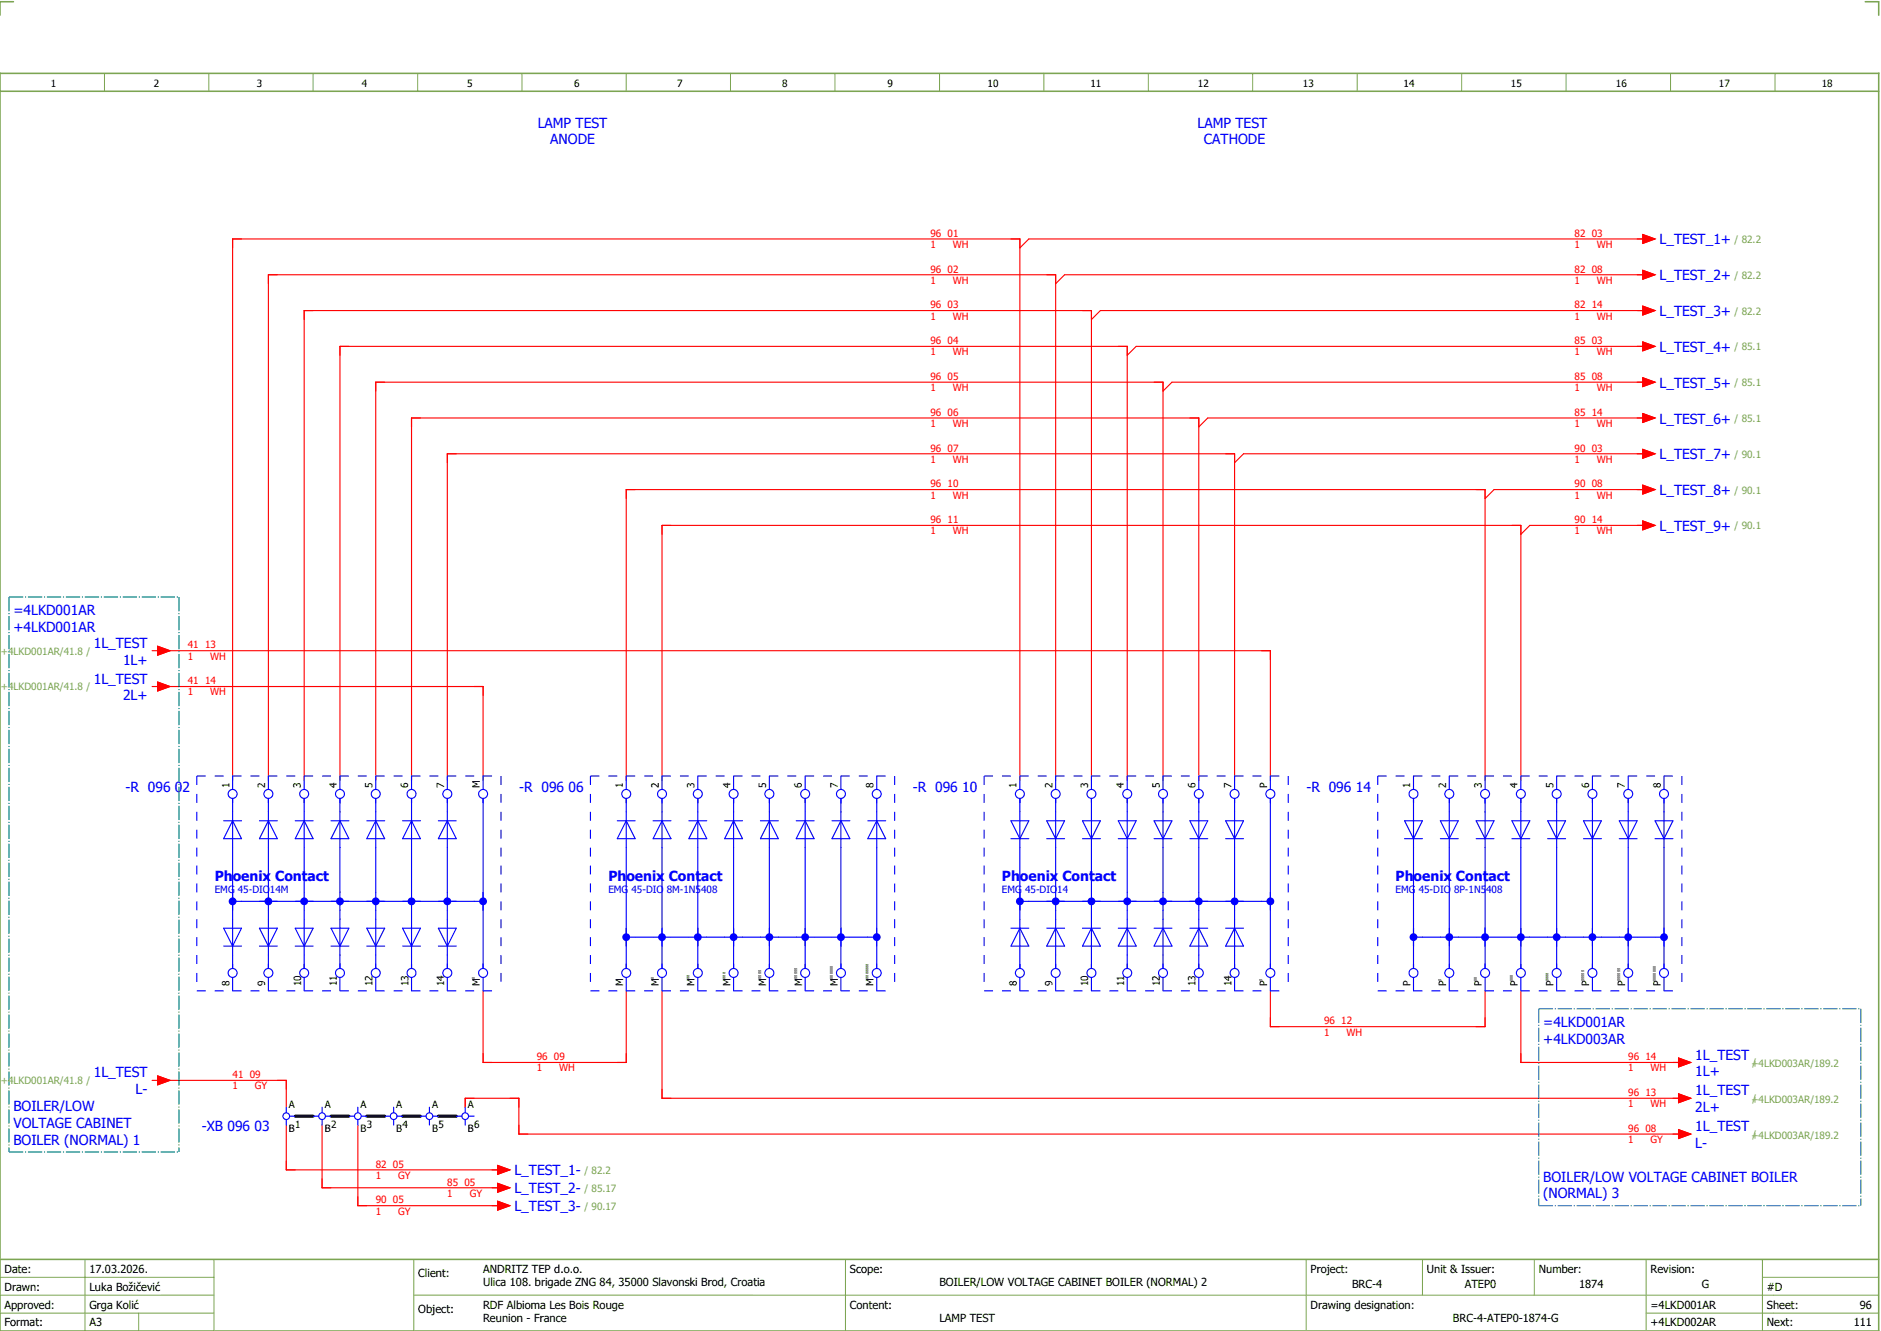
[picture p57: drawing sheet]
<svg xmlns="http://www.w3.org/2000/svg" width="421mm" height="297mm" viewBox="0 0 421 297" stroke-linecap="round" stroke-linejoin="round" font-family="sans-serif">
<defs><g id="words">
<g font-size="3.1" fill="#00f">
<text x="120.2" y="28.5">LAMP TEST</text>
<text x="267.7" y="28.5">LAMP TEST</text>
<text x="123" y="32.3">ANODE</text>
<text x="269.2" y="32.3">CATHODE</text>
<text x="371" y="54.6">L_TEST_1+</text>
<text x="371" y="62.6">L_TEST_2+</text>
<text x="371" y="70.6">L_TEST_3+</text>
<text x="371" y="78.6">L_TEST_4+</text>
<text x="371" y="86.6">L_TEST_5+</text>
<text x="371" y="94.6">L_TEST_6+</text>
<text x="371" y="102.6">L_TEST_7+</text>
<text x="371" y="110.6">L_TEST_8+</text>
<text x="371" y="118.6">L_TEST_9+</text>
<text x="3" y="137.5">=4LKD001AR</text>
<text x="3" y="141.3">+4LKD001AR</text>
<text x="21" y="144.8">1L_TEST</text>
<text x="27.5" y="148.5">1L+</text>
<text x="21" y="152.8">1L_TEST</text>
<text x="27.5" y="156.5">2L+</text>
<text x="28.1" y="177">-R 096 02</text>
<text x="116.1" y="177">-R 096 06</text>
<text x="204.1" y="177">-R 096 10</text>
<text x="292.1" y="177">-R 096 14</text>
<text x="48" y="196.8">Phoenix Contact</text>
<text x="136" y="196.8">Phoenix Contact</text>
<text x="224" y="196.8">Phoenix Contact</text>
<text x="312" y="196.8">Phoenix Contact</text>
<text x="345" y="229.5">=4LKD001AR</text>
<text x="345" y="233.3">+4LKD003AR</text>
<text x="379" y="236.8">1L_TEST</text>
<text x="21" y="240.8">1L_TEST</text>
<text x="30.3" y="244.5">L-</text>
<text x="379" y="240.5">1L+</text>
<text x="379" y="244.8">1L_TEST</text>
<text x="3" y="248.3">BOILER/LOW</text>
<text x="379" y="248.5">2L+</text>
<text x="3" y="252">VOLTAGE CABINET</text>
<text x="3" y="255.8">BOILER (NORMAL) 1</text>
<text x="45.1" y="252.7">-XB 096 03</text>
<text x="379" y="252.8">1L_TEST</text>
<text x="379" y="256.5">L-</text>
<text x="115" y="262.6">L_TEST_1-</text>
<text x="115" y="266.6">L_TEST_2-</text>
<text x="345" y="264">BOILER/LOW VOLTAGE CABINET BOILER</text>
<text x="345" y="267.8">(NORMAL) 3</text>
<text x="115" y="270.6">L_TEST_3-</text>
</g>
<g font-size="2.5">
<text x="1" y="284.4">Date:</text>
<text x="20" y="284.4">17.03.2026.</text>
<text x="93.5" y="285.4">Client:</text>
<text x="108" y="284.4">ANDRITZ TEP d.o.o.</text>
<text x="108" y="287.4">Ulica 108. brigade ZNG 84, 35000 Slavonski Brod, Croatia</text>
<text x="190" y="284.4">Scope:</text>
<text x="210" y="287.4">BOILER/LOW VOLTAGE CABINET BOILER (NORMAL) 2</text>
<text x="293" y="284.4">Project:</text>
<text x="302.3" y="287.9">BRC-4</text>
<text x="319" y="284.4">Unit &amp; Issuer:</text>
<text x="327.5" y="287.9">ATEP0</text>
<text x="344" y="284.4">Number:</text>
<text x="353" y="287.9">1874</text>
<text x="369" y="284.4">Revision:</text>
<text x="380.4" y="287.9">G</text>
<text x="1" y="288.4">Drawn:</text>
<text x="1" y="292.4">Approved:</text>
<text x="20" y="292.4">Grga Kolić</text>
<text x="20" y="288.4">Luka Božičević</text>
<text x="93.5" y="293.4">Object:</text>
<text x="108" y="292.4">RDF Albioma Les Bois Rouge</text>
<text x="190" y="292.4">Content:</text>
<text x="293" y="292.4">Drawing designation:</text>
<text x="369" y="292.4">=4LKD001AR</text>
<text x="395" y="292.4">Sheet:</text>
<text x="395" y="288.4">#D</text>
<text x="415.8" y="292.4">96</text>
<text x="1" y="296.4">Format:</text>
<text x="20" y="296.4">A3</text>
<text x="108" y="295.4">Reunion - France</text>
<text x="210" y="295.4">LAMP TEST</text>
<text x="324.8" y="295.4">BRC-4-ATEP0-1874-G</text>
<text x="369" y="296.4">+4LKD002AR</text>
<text x="395" y="296.4">Next:</text>
<text x="414.4" y="296.4">111</text>
</g>
<g font-size="2.2">
<text x="11.4" y="19.4">1</text>
<text x="34.4" y="19.4">2</text>
<text x="57.4" y="19.4">3</text>
<text x="80.9" y="19.4">4</text>
<text x="104.4" y="19.4">5</text>
<text x="128.4" y="19.4">6</text>
<text x="151.4" y="19.4">7</text>
<text x="174.9" y="19.4">8</text>
<text x="198.4" y="19.4">9</text>
<text x="220.8" y="19.4">10</text>
<text x="243.8" y="19.4">11</text>
<text x="267.8" y="19.4">12</text>
<text x="291.3" y="19.4">13</text>
<text x="313.8" y="19.4">14</text>
<text x="337.8" y="19.4">15</text>
<text x="361.3" y="19.4">16</text>
<text x="384.3" y="19.4">17</text>
<text x="407.3" y="19.4">18</text>
<text x="51.3" y="176.2" transform="rotate(-90 51.3 176.2)">1</text>
<text x="59.3" y="176.2" transform="rotate(-90 59.3 176.2)">2</text>
<text x="67.3" y="176.2" transform="rotate(-90 67.3 176.2)">3</text>
<text x="75.3" y="176.2" transform="rotate(-90 75.3 176.2)">4</text>
<text x="83.3" y="176.2" transform="rotate(-90 83.3 176.2)">5</text>
<text x="91.3" y="176.2" transform="rotate(-90 91.3 176.2)">6</text>
<text x="99.3" y="176.2" transform="rotate(-90 99.3 176.2)">7</text>
<text x="107.3" y="176.2" transform="rotate(-90 107.3 176.2)">M</text>
<text x="139.3" y="176.2" transform="rotate(-90 139.3 176.2)">1</text>
<text x="147.3" y="176.2" transform="rotate(-90 147.3 176.2)">2</text>
<text x="155.3" y="176.2" transform="rotate(-90 155.3 176.2)">3</text>
<text x="163.3" y="176.2" transform="rotate(-90 163.3 176.2)">4</text>
<text x="171.3" y="176.2" transform="rotate(-90 171.3 176.2)">5</text>
<text x="179.3" y="176.2" transform="rotate(-90 179.3 176.2)">6</text>
<text x="187.3" y="176.2" transform="rotate(-90 187.3 176.2)">7</text>
<text x="195.3" y="176.2" transform="rotate(-90 195.3 176.2)">8</text>
<text x="227.3" y="176.2" transform="rotate(-90 227.3 176.2)">1</text>
<text x="235.3" y="176.2" transform="rotate(-90 235.3 176.2)">2</text>
<text x="243.3" y="176.2" transform="rotate(-90 243.3 176.2)">3</text>
<text x="251.3" y="176.2" transform="rotate(-90 251.3 176.2)">4</text>
<text x="259.3" y="176.2" transform="rotate(-90 259.3 176.2)">5</text>
<text x="267.3" y="176.2" transform="rotate(-90 267.3 176.2)">6</text>
<text x="275.3" y="176.2" transform="rotate(-90 275.3 176.2)">7</text>
<text x="283.3" y="176.2" transform="rotate(-90 283.3 176.2)">P</text>
<text x="315.3" y="176.2" transform="rotate(-90 315.3 176.2)">1</text>
<text x="323.3" y="176.2" transform="rotate(-90 323.3 176.2)">2</text>
<text x="331.3" y="176.2" transform="rotate(-90 331.3 176.2)">3</text>
<text x="339.3" y="176.2" transform="rotate(-90 339.3 176.2)">4</text>
<text x="347.3" y="176.2" transform="rotate(-90 347.3 176.2)">5</text>
<text x="355.3" y="176.2" transform="rotate(-90 355.3 176.2)">6</text>
<text x="363.3" y="176.2" transform="rotate(-90 363.3 176.2)">7</text>
<text x="371.3" y="176.2" transform="rotate(-90 371.3 176.2)">8</text>
<text x="51.3" y="220.4" transform="rotate(-90 51.3 220.4)">8</text>
<text x="59.3" y="220.4" transform="rotate(-90 59.3 220.4)">9</text>
<text x="67.3" y="220.4" transform="rotate(-90 67.3 220.4)">10</text>
<text x="75.3" y="220.4" transform="rotate(-90 75.3 220.4)">11</text>
<text x="83.3" y="220.4" transform="rotate(-90 83.3 220.4)">12</text>
<text x="91.3" y="220.4" transform="rotate(-90 91.3 220.4)">13</text>
<text x="99.3" y="220.4" transform="rotate(-90 99.3 220.4)">14</text>
<text x="107.3" y="220.4" transform="rotate(-90 107.3 220.4)">M'</text>
<text x="139.3" y="220.4" transform="rotate(-90 139.3 220.4)">M</text>
<text x="147.3" y="220.4" transform="rotate(-90 147.3 220.4)">M'</text>
<text x="155.3" y="220.4" transform="rotate(-90 155.3 220.4)">M''</text>
<text x="163.3" y="220.4" transform="rotate(-90 163.3 220.4)">M'''</text>
<text x="171.3" y="220.4" transform="rotate(-90 171.3 220.4)">M''''</text>
<text x="179.3" y="220.4" transform="rotate(-90 179.3 220.4)">M'''''</text>
<text x="187.3" y="220.4" transform="rotate(-90 187.3 220.4)">M''''''</text>
<text x="195.3" y="220.4" transform="rotate(-90 195.3 220.4)">M'''''''</text>
<text x="227.3" y="220.4" transform="rotate(-90 227.3 220.4)">8</text>
<text x="235.3" y="220.4" transform="rotate(-90 235.3 220.4)">9</text>
<text x="243.3" y="220.4" transform="rotate(-90 243.3 220.4)">10</text>
<text x="251.3" y="220.4" transform="rotate(-90 251.3 220.4)">11</text>
<text x="259.3" y="220.4" transform="rotate(-90 259.3 220.4)">12</text>
<text x="267.3" y="220.4" transform="rotate(-90 267.3 220.4)">13</text>
<text x="275.3" y="220.4" transform="rotate(-90 275.3 220.4)">14</text>
<text x="283.3" y="220.4" transform="rotate(-90 283.3 220.4)">P'</text>
<text x="315.3" y="220.4" transform="rotate(-90 315.3 220.4)">P</text>
<text x="323.3" y="220.4" transform="rotate(-90 323.3 220.4)">P'</text>
<text x="331.3" y="220.4" transform="rotate(-90 331.3 220.4)">P''</text>
<text x="339.3" y="220.4" transform="rotate(-90 339.3 220.4)">P'''</text>
<text x="347.3" y="220.4" transform="rotate(-90 347.3 220.4)">P''''</text>
<text x="355.3" y="220.4" transform="rotate(-90 355.3 220.4)">P'''''</text>
<text x="363.3" y="220.4" transform="rotate(-90 363.3 220.4)">P''''''</text>
<text x="371.3" y="220.4" transform="rotate(-90 371.3 220.4)">P'''''''</text>
<text x="64.6" y="247.5">A</text>
<text x="72.6" y="247.5">A</text>
<text x="80.6" y="247.5">A</text>
<text x="88.6" y="247.5">A</text>
<text x="96.6" y="247.5">A</text>
<text x="104.6" y="247.5">A</text>
<text x="64.6" y="253">B</text>
<text x="66" y="252">1</text>
<text x="72.6" y="253">B</text>
<text x="74" y="252">2</text>
<text x="80.6" y="253">B</text>
<text x="82" y="252">3</text>
<text x="88.6" y="253">B</text>
<text x="90" y="252">4</text>
<text x="96.6" y="253">B</text>
<text x="98" y="252">5</text>
<text x="104.6" y="253">B</text>
<text x="106" y="252">6</text>
</g>
<g font-size="2.2" fill="#f00">
<text x="208" y="52.9">96 01</text>
<text x="352" y="52.9">82 03</text>
<text x="208" y="55.4">1</text>
<text x="213" y="55.4">WH</text>
<text x="352" y="55.4">1</text>
<text x="357" y="55.4">WH</text>
<text x="208" y="60.9">96 02</text>
<text x="208" y="63.4">1</text>
<text x="213" y="63.4">WH</text>
<text x="352" y="60.9">82 08</text>
<text x="352" y="63.4">1</text>
<text x="357" y="63.4">WH</text>
<text x="208" y="68.9">96 03</text>
<text x="208" y="71.4">1</text>
<text x="213" y="71.4">WH</text>
<text x="352" y="68.9">82 14</text>
<text x="352" y="71.4">1</text>
<text x="357" y="71.4">WH</text>
<text x="208" y="76.9">96 04</text>
<text x="352" y="76.9">85 03</text>
<text x="208" y="79.4">1</text>
<text x="213" y="79.4">WH</text>
<text x="352" y="79.4">1</text>
<text x="357" y="79.4">WH</text>
<text x="208" y="84.9">96 05</text>
<text x="208" y="87.4">1</text>
<text x="213" y="87.4">WH</text>
<text x="352" y="84.9">85 08</text>
<text x="352" y="87.4">1</text>
<text x="357" y="87.4">WH</text>
<text x="208" y="92.9">96 06</text>
<text x="208" y="95.4">1</text>
<text x="213" y="95.4">WH</text>
<text x="352" y="92.9">85 14</text>
<text x="352" y="95.4">1</text>
<text x="357" y="95.4">WH</text>
<text x="208" y="100.9">96 07</text>
<text x="352" y="100.9">90 03</text>
<text x="208" y="103.4">1</text>
<text x="213" y="103.4">WH</text>
<text x="352" y="103.4">1</text>
<text x="357" y="103.4">WH</text>
<text x="208" y="108.9">96 10</text>
<text x="208" y="111.4">1</text>
<text x="213" y="111.4">WH</text>
<text x="352" y="108.9">90 08</text>
<text x="352" y="111.4">1</text>
<text x="357" y="111.4">WH</text>
<text x="208" y="116.9">96 11</text>
<text x="208" y="119.4">1</text>
<text x="213" y="119.4">WH</text>
<text x="352" y="116.9">90 14</text>
<text x="352" y="119.4">1</text>
<text x="357" y="119.4">WH</text>
<text x="42" y="144.9">41 13</text>
<text x="42" y="147.4">1</text>
<text x="47" y="147.4">WH</text>
<text x="42" y="152.9">41 14</text>
<text x="42" y="155.4">1</text>
<text x="47" y="155.4">WH</text>
<text x="296" y="228.9">96 12</text>
<text x="296" y="231.4">1</text>
<text x="301" y="231.4">WH</text>
<text x="120" y="236.9">96 09</text>
<text x="120" y="239.4">1</text>
<text x="125" y="239.4">WH</text>
<text x="364" y="236.9">96 14</text>
<text x="364" y="239.4">1</text>
<text x="369" y="239.4">WH</text>
<text x="52" y="240.9">41 09</text>
<text x="52" y="243.4">1</text>
<text x="57" y="243.4">GY</text>
<text x="364" y="244.9">96 13</text>
<text x="364" y="247.4">1</text>
<text x="369" y="247.4">WH</text>
<text x="364" y="252.9">96 08</text>
<text x="364" y="255.4">1</text>
<text x="369" y="255.4">GY</text>
<text x="84" y="260.9">82 05</text>
<text x="84" y="263.4">1</text>
<text x="89" y="263.4">GY</text>
<text x="84" y="268.9">90 05</text>
<text x="100" y="264.9">85 05</text>
<text x="100" y="267.4">1</text>
<text x="105" y="267.4">GY</text>
<text x="84" y="271.4">1</text>
<text x="89" y="271.4">GY</text>
</g>
<g font-size="2.2" fill="#7ca552">
<text x="387.8" y="54.3">/ 82.2</text>
<text x="387.8" y="62.3">/ 82.2</text>
<text x="387.8" y="70.3">/ 82.2</text>
<text x="387.8" y="78.3">/ 85.1</text>
<text x="387.8" y="86.3">/ 85.1</text>
<text x="387.8" y="94.3">/ 85.1</text>
<text x="387.8" y="102.3">/ 90.1</text>
<text x="387.8" y="110.3">/ 90.1</text>
<text x="387.8" y="118.3">/ 90.1</text>
<text x=".2" y="146.3">+4LKD001AR/41.8 /</text>
<text x=".2" y="154.3">+4LKD001AR/41.8 /</text>
<text x="391.5" y="238.4">+4LKD003AR/189.2</text>
<text x="391.8" y="238.3">/</text>
<text x=".2" y="242.3">+4LKD001AR/41.8 /</text>
<text x="391.5" y="246.4">+4LKD003AR/189.2</text>
<text x="391.8" y="246.3">/</text>
<text x="391.5" y="254.4">+4LKD003AR/189.2</text>
<text x="391.8" y="254.3">/</text>
<text x="130.6" y="262.3">/ 82.2</text>
<text x="130.6" y="266.3">/ 85.17</text>
<text x="130.6" y="270.3">/ 90.17</text>
</g>
<g font-size="2.2" fill="#00f">
<text x="48" y="199.6">EMG 45-DIO14M</text>
<text x="136" y="199.6">EMG 45-DIO 8M-1N5408</text>
<text x="224" y="199.6">EMG 45-DIO14</text>
<text x="312" y="199.6">EMG 45-DIO 8P-1N5408</text>
</g>
</g></defs>
<path d="M0 16.4h420v281h-420zM3 .4h-3v3M417 .4h3v3M0 20.4h420M0 281.4h420" fill="none" stroke="#7ca552" stroke-width=".35"/>
<g fill="none" stroke="#7ca552" stroke-width=".22">
<path d="M23.4 16.5v4M46.7 16.4v4M70 16.4v4M93.4 16.4v4M116.7 16.5v4M140 16.4v4M163.3 16.4v4M186.7 16.4v4M210 16.4v4M233.4 16.4v4M256.7 16.4v4M280 16.5v4"/>
<path d="M303.4 16.4v4M326.8 16.4v4M350.1 16.4v4M373.5 16.4v4M396.8 16.4v4M0 285.4h47.8M0 293.4h47.8M19 281.4v16M31 293.4v4M47.8 281.4v16M47.8 289.4h-47.8M92.5 281.4v16"/>
<path d="M92.5 289.4h327.5M189 281.4v16M292 281.4v15.8M318 281.4v8M343 281.4v8M368 281.4v15.8M368 293.4h52M394 285.4h26M394 281.4v15.8"/>
</g>
<g fill="none" stroke="#f00" stroke-width=".25">
<path d="M230 53.4h138M367.2 52.4l2.8 1-2.8 1zM238 61.4h130M246 69.4h122M254 77.4h114M367.2 60.4l2.8 1-2.8 1zM367.2 68.4l2.8 1-2.8 1zM367.2 76.4l2.8 1-2.8 1zM262 85.4h106M270 93.4h98M367.2 84.4l2.8 1-2.8 1zM367.2 92.4l2.8 1-2.8 1z"/>
<path d="M367.2 100.4l2.8 1-2.8 1zM367.2 108.4l2.8 1-2.8 1zM367.2 116.4l2.8 1-2.8 1zM368 117.4h-26l-2 2M368 109.4h-34l-2 2M368 101.4h-90l-2 2M34 153.4h1.3M34 145.4h1.3M35.3 152.4l2.7 1-2.7 1zM35.3 144.4l2.7 1-2.7 1zM36 153.4h72v21M36 145.4h248v29"/>
<path d="M52 174.4v-121h176v121M60 174.4v-113h176v113M68 174.4v-105h176v105M76 174.4v-97h176v97M84 174.4v-89h176v89M92 174.4v-81h176v81M100 174.4v-73h176v73M140 174.4v-65h192v65M148 174.4v-57h192v57M108 221.4v16h32v-16M148 221.4v24h228M284 221.4v8h48v-8"/>
<path d="M340 221.4v16h36M375.2 236.4l2.8 1-2.8 1zM36 241.4h28v6M64 251.4v10h48M72 251.4v14h40M80 251.4v18h32M104 247.4v-2h12v8h260M375.2 244.4l2.8 1-2.8 1zM111.2 268.4l2.8 1-2.8 1zM111.2 260.4l2.8 1-2.8 1zM111.2 264.4l2.8 1-2.8 1z"/>
</g>
<g fill="none" stroke="#00f" stroke-width=".25">
<path d="M52 178.4v3M60 178.4v3M68 178.4v3M76 178.4v3M84 178.4v3M92 178.4v3M100 178.4v3M108 178.4v38M140 178.4v3M148 178.4v3M156 178.4v3M164 178.4v3"/>
<path d="M172 178.4v3M180 178.4v3M188 178.4v3M196 178.4v3M228 178.4v3M236 178.4v3M244 178.4v3M252 178.4v3M260 178.4v3M268 178.4v3M276 178.4v3M284 178.4v38"/>
<path d="M316 178.4v3M324 178.4v3M332 178.4v3M340 178.4v3M348 178.4v3M356 178.4v3M364 178.4v3M372 178.4v3M52 189.4v16M60 189.4v10M68 189.4v10M76 189.4v10"/>
<path d="M84 189.4v10M92 189.4v10M100 189.4v10M140 189.4v27M148 189.4v27M156 189.4v27M164 189.4v27M172 189.4v27M180 189.4v27M188 189.4v27M196 189.4v27M228 189.4v16"/>
<path d="M236 189.4v10M244 189.4v10M252 189.4v10M260 189.4v10M268 189.4v10M276 189.4v10M316 189.4v27M324 189.4v27M332 189.4v27M340 189.4v27M348 189.4v27M356 189.4v27"/>
<path d="M364 189.4v27M372 189.4v27M52 213.4v3M54 201.4h54M60 203.4v2M60 213.4v3M68 203.4v2M68 213.4v3M76 203.4v2M76 213.4v3M84 203.4v2M84 213.4v3"/>
<path d="M92 203.4v2M92 213.4v3M100 203.4v2M100 213.4v3M142 209.4h4M150 209.4h4M158 209.4h4M166 209.4h4M174 209.4h4M182 209.4h4M190 209.4h4M228 213.4v3"/>
<path d="M230 201.4h52M236 203.4v2M236 213.4v3M244 203.4v2M244 213.4v3M252 203.4v2M252 213.4v3M260 203.4v2M260 213.4v3M268 203.4v2M268 213.4v3M276 203.4v2"/>
<path d="M276 213.4v3M318 209.4h4M326 209.4h4M334 209.4h4M342 209.4h4M350 209.4h4M358 209.4h4M366 209.4h4"/>
</g>
<path d="M66 249.4h4M74 249.4h4M82 249.4h4M90 249.4h4M98 249.4h4" fill="none" stroke="#000" stroke-width=".7"/>
<g fill="#f00" stroke="#f00" stroke-width=".22">
<path d="M111.2 268.4l2.8 1-2.8 1z"/>
<path d="M367.2 84.4l2.8 1-2.8 1z"/>
<path d="M35.3 152.4l2.7 1-2.7 1z"/>
<path d="M367.2 52.4l2.8 1-2.8 1z"/>
<path d="M367.2 60.4l2.8 1-2.8 1z"/>
<path d="M367.2 68.4l2.8 1-2.8 1z"/>
<path d="M367.2 76.4l2.8 1-2.8 1z"/>
<path d="M367.2 92.4l2.8 1-2.8 1z"/>
<path d="M367.2 100.4l2.8 1-2.8 1z"/>
<path d="M367.2 108.4l2.8 1-2.8 1z"/>
<path d="M367.2 116.4l2.8 1-2.8 1z"/>
<path d="M35.3 144.4l2.7 1-2.7 1z"/>
<path d="M375.2 236.4l2.8 1-2.8 1z"/>
<path d="M375.2 244.4l2.8 1-2.8 1z"/>
<path d="M111.2 260.4l2.8 1-2.8 1z"/>
<path d="M111.2 264.4l2.8 1-2.8 1z"/>
</g>
<path d="M44 173.4h68M44 173.4v48M112 173.4v48M44 221.4h68" fill="none" stroke="#00f" stroke-width=".25" stroke-dasharray="2 2" stroke-linecap="butt"/>
<circle cx="108" cy="201.4" r=".88" fill="#00f"/>
<path d="M100 199.4v4M98 201.4h4" fill="none" stroke="#00f" stroke-width=".25"/>
<circle cx="100" cy="201.4" r=".88" fill="#00f"/>
<path d="M92 199.4v4M90 201.4h4" fill="none" stroke="#00f" stroke-width=".25"/>
<circle cx="92" cy="201.4" r=".88" fill="#00f"/>
<path d="M84 199.4v4M82 201.4h4" fill="none" stroke="#00f" stroke-width=".25"/>
<circle cx="84" cy="201.4" r=".88" fill="#00f"/>
<path d="M76 199.4v4M74 201.4h4" fill="none" stroke="#00f" stroke-width=".25"/>
<circle cx="76" cy="201.4" r=".87" fill="#00f"/>
<path d="M68 199.4v4M66 201.4h4" fill="none" stroke="#00f" stroke-width=".25"/>
<circle cx="68" cy="201.4" r=".87" fill="#00f"/>
<path d="M60 199.4v4M58 201.4h4" fill="none" stroke="#00f" stroke-width=".25"/>
<circle cx="60" cy="201.4" r=".88" fill="#00f"/>
<path d="M52 199.4v4M52 201.4h2" fill="none" stroke="#00f" stroke-width=".25"/>
<circle cx="52" cy="201.4" r=".88" fill="#00f"/>
<g fill="none" stroke="#00f" stroke-width=".25">
<path d="M52 173.4v3M52 178.4v1M60 173.4v3M60 178.4v1M68 173.4v3M68 178.4v1M76 173.4v3M76 178.4v1M84 173.4v3M84 178.4v1M92 173.4v3M92 178.4v1"/>
<path d="M100 173.4v3M100 178.4v1M108 173.4v3M108 178.4v1M50 183.4h4M52 183.4l2 4h-4zM52 181.4v8M58 183.4h4M60 183.4l2 4h-4zM60 181.4v8M66 183.4h4M68 183.4l2 4h-4z"/>
<path d="M68 181.4v8M74 183.4h4M76 183.4l2 4h-4zM76 181.4v8M82 183.4h4M84 183.4l2 4h-4zM84 181.4v8M90 183.4h4M92 183.4l2 4h-4zM92 181.4v8M98 183.4h4M100 183.4l2 4h-4z"/>
<path d="M100 181.4v8M50 207.4h4l-2 4zM50 211.4h4M52 205.4v8M52 215.4v1M52 218.4v3M58 207.4h4l-2 4zM58 211.4h4M60 205.4v8M60 215.4v1M60 218.4v3M66 207.4h4l-2 4z"/>
<path d="M66 211.4h4M68 205.4v8M68 215.4v1M68 218.4v3M74 207.4h4l-2 4zM74 211.4h4M76 205.4v8M76 215.4v1M76 218.4v3M82 207.4h4l-2 4zM82 211.4h4M84 205.4v8"/>
<path d="M84 215.4v1M84 218.4v3M90 207.4h4l-2 4zM90 211.4h4M92 205.4v8M92 215.4v1M92 218.4v3M98 207.4h4l-2 4zM98 211.4h4M100 205.4v8M100 215.4v1M100 218.4v3"/>
<path d="M108 215.4v1M108 218.4v3M140 207.4v4M140 209.4h2"/>
<circle cx="52" cy="177.4" r="1"/>
<circle cx="60" cy="177.4" r="1"/>
<circle cx="68" cy="177.4" r="1"/>
<circle cx="76" cy="177.4" r="1"/>
<circle cx="84" cy="177.4" r="1"/>
<circle cx="92" cy="177.4" r="1"/>
<circle cx="100" cy="177.4" r="1"/>
<circle cx="108" cy="177.4" r="1"/>
<circle cx="52" cy="217.4" r="1"/>
<circle cx="60" cy="217.4" r="1"/>
<circle cx="68" cy="217.4" r="1"/>
<circle cx="76" cy="217.4" r="1"/>
<circle cx="84" cy="217.4" r="1"/>
<circle cx="92" cy="217.4" r="1"/>
<circle cx="100" cy="217.4" r="1"/>
<circle cx="108" cy="217.4" r="1"/>
</g>
<path d="M132 173.4h68M132 173.4v48M200 173.4v48M132 221.4h68" fill="none" stroke="#00f" stroke-width=".25" stroke-dasharray="2 2" stroke-linecap="butt"/>
<circle cx="140" cy="209.4" r=".88" fill="#00f"/>
<path d="M146 209.4h4M148 207.4v4" fill="none" stroke="#00f" stroke-width=".25"/>
<circle cx="148" cy="209.4" r=".88" fill="#00f"/>
<path d="M154 209.4h4M156 207.4v4" fill="none" stroke="#00f" stroke-width=".25"/>
<circle cx="156" cy="209.4" r=".88" fill="#00f"/>
<path d="M162 209.4h4M164 207.4v4" fill="none" stroke="#00f" stroke-width=".25"/>
<circle cx="164" cy="209.4" r=".87" fill="#00f"/>
<path d="M170 209.4h4M172 207.4v4" fill="none" stroke="#00f" stroke-width=".25"/>
<circle cx="172" cy="209.4" r=".87" fill="#00f"/>
<path d="M178 209.4h4M180 207.4v4" fill="none" stroke="#00f" stroke-width=".25"/>
<circle cx="180" cy="209.4" r=".88" fill="#00f"/>
<path d="M186 209.4h4M188 207.4v4" fill="none" stroke="#00f" stroke-width=".25"/>
<circle cx="188" cy="209.4" r=".88" fill="#00f"/>
<path d="M194 209.4h2M196 207.4v4" fill="none" stroke="#00f" stroke-width=".25"/>
<circle cx="196" cy="209.4" r=".88" fill="#00f"/>
<g fill="none" stroke="#00f" stroke-width=".25">
<path d="M140 173.4v3M140 178.4v1M148 173.4v3M148 178.4v1M156 173.4v3M156 178.4v1M164 173.4v3M164 178.4v1M172 173.4v3M172 178.4v1M180 173.4v3M180 178.4v1"/>
<path d="M188 173.4v3M188 178.4v1M196 173.4v3M196 178.4v1M138 183.4h4M140 181.4v8M140 183.4l2 4h-4zM146 183.4h4M148 181.4v8M148 183.4l2 4h-4zM154 183.4h4M156 181.4v8"/>
<path d="M156 183.4l2 4h-4zM162 183.4h4M164 181.4v8M164 183.4l2 4h-4zM170 183.4h4M172 181.4v8M172 183.4l2 4h-4zM178 183.4h4M180 181.4v8M180 183.4l2 4h-4zM186 183.4h4M188 181.4v8"/>
<path d="M188 183.4l2 4h-4zM194 183.4h4M196 181.4v8M196 183.4l2 4h-4zM284 199.4v4M140 215.4v1M140 218.4v3M148 215.4v1M148 218.4v3M156 215.4v1M156 218.4v3M164 215.4v1"/>
<path d="M164 218.4v3M172 215.4v1M172 218.4v3M180 215.4v1M180 218.4v3M188 215.4v1M188 218.4v3M196 215.4v1M196 218.4v3M282 201.4h2"/>
<circle cx="140" cy="177.4" r="1"/>
<circle cx="148" cy="177.4" r="1"/>
<circle cx="156" cy="177.4" r="1"/>
<circle cx="164" cy="177.4" r="1"/>
<circle cx="172" cy="177.4" r="1"/>
<circle cx="180" cy="177.4" r="1"/>
<circle cx="188" cy="177.4" r="1"/>
<circle cx="196" cy="177.4" r="1"/>
<circle cx="140" cy="217.4" r="1"/>
<circle cx="148" cy="217.4" r="1"/>
<circle cx="156" cy="217.4" r="1"/>
<circle cx="164" cy="217.4" r="1"/>
<circle cx="172" cy="217.4" r="1"/>
<circle cx="180" cy="217.4" r="1"/>
<circle cx="188" cy="217.4" r="1"/>
<circle cx="196" cy="217.4" r="1"/>
</g>
<path d="M220 173.4h68M220 173.4v48M288 173.4v48M220 221.4h68" fill="none" stroke="#00f" stroke-width=".25" stroke-dasharray="2 2" stroke-linecap="butt"/>
<circle cx="284" cy="201.4" r=".88" fill="#00f"/>
<path d="M276 199.4v4M274 201.4h4" fill="none" stroke="#00f" stroke-width=".25"/>
<circle cx="276" cy="201.4" r=".88" fill="#00f"/>
<path d="M268 199.4v4M266 201.4h4" fill="none" stroke="#00f" stroke-width=".25"/>
<circle cx="268" cy="201.4" r=".87" fill="#00f"/>
<path d="M260 199.4v4M258 201.4h4" fill="none" stroke="#00f" stroke-width=".25"/>
<circle cx="260" cy="201.4" r=".87" fill="#00f"/>
<path d="M252 199.4v4M250 201.4h4" fill="none" stroke="#00f" stroke-width=".25"/>
<circle cx="252" cy="201.4" r=".88" fill="#00f"/>
<path d="M244 199.4v4M242 201.4h4" fill="none" stroke="#00f" stroke-width=".25"/>
<circle cx="244" cy="201.4" r=".88" fill="#00f"/>
<path d="M236 199.4v4M234 201.4h4" fill="none" stroke="#00f" stroke-width=".25"/>
<circle cx="236" cy="201.4" r=".88" fill="#00f"/>
<path d="M228 199.4v4M228 201.4h2" fill="none" stroke="#00f" stroke-width=".25"/>
<circle cx="228" cy="201.4" r=".88" fill="#00f"/>
<g fill="none" stroke="#00f" stroke-width=".25">
<path d="M228 173.4v3M228 178.4v1M236 173.4v3M236 178.4v1M244 173.4v3M244 178.4v1M252 173.4v3M252 178.4v1M260 173.4v3M260 178.4v1M268 173.4v3M268 178.4v1"/>
<path d="M276 173.4v3M276 178.4v1M284 173.4v3M284 178.4v1M226 183.4h4l-2 4zM226 187.4h4M228 181.4v8M234 183.4h4l-2 4zM234 187.4h4M236 181.4v8M242 183.4h4l-2 4zM242 187.4h4"/>
<path d="M244 181.4v8M250 183.4h4l-2 4zM250 187.4h4M252 181.4v8M258 183.4h4l-2 4zM258 187.4h4M260 181.4v8M266 183.4h4l-2 4zM266 187.4h4M268 181.4v8M274 183.4h4l-2 4zM274 187.4h4"/>
<path d="M276 181.4v8M226 207.4h4M228 207.4l2 4h-4zM228 205.4v8M228 215.4v1M228 218.4v3M234 207.4h4M236 207.4l2 4h-4zM236 205.4v8M236 215.4v1M236 218.4v3M242 207.4h4"/>
<path d="M244 207.4l2 4h-4zM244 205.4v8M244 215.4v1M244 218.4v3M250 207.4h4M252 207.4l2 4h-4zM252 205.4v8M252 215.4v1M252 218.4v3M258 207.4h4M260 207.4l2 4h-4zM260 205.4v8"/>
<path d="M260 215.4v1M260 218.4v3M266 207.4h4M268 207.4l2 4h-4zM268 205.4v8M268 215.4v1M268 218.4v3M274 207.4h4M276 207.4l2 4h-4zM276 205.4v8M276 215.4v1M276 218.4v3"/>
<path d="M284 215.4v1M284 218.4v3M316 207.4v4M316 209.4h2"/>
<circle cx="228" cy="177.4" r="1"/>
<circle cx="236" cy="177.4" r="1"/>
<circle cx="244" cy="177.4" r="1"/>
<circle cx="252" cy="177.4" r="1"/>
<circle cx="260" cy="177.4" r="1"/>
<circle cx="268" cy="177.4" r="1"/>
<circle cx="276" cy="177.4" r="1"/>
<circle cx="284" cy="177.4" r="1"/>
<circle cx="228" cy="217.4" r="1"/>
<circle cx="236" cy="217.4" r="1"/>
<circle cx="244" cy="217.4" r="1"/>
<circle cx="252" cy="217.4" r="1"/>
<circle cx="260" cy="217.4" r="1"/>
<circle cx="268" cy="217.4" r="1"/>
<circle cx="276" cy="217.4" r="1"/>
<circle cx="284" cy="217.4" r="1"/>
</g>
<path d="M308 173.4h68M308 173.4v48M376 173.4v48M308 221.4h68" fill="none" stroke="#00f" stroke-width=".25" stroke-dasharray="2 2" stroke-linecap="butt"/>
<circle cx="316" cy="209.4" r=".87" fill="#00f"/>
<path d="M322 209.4h4M324 207.4v4" fill="none" stroke="#00f" stroke-width=".25"/>
<circle cx="324" cy="209.4" r=".88" fill="#00f"/>
<path d="M330 209.4h4M332 207.4v4" fill="none" stroke="#00f" stroke-width=".25"/>
<circle cx="332" cy="209.4" r=".88" fill="#00f"/>
<path d="M338 209.4h4M340 207.4v4" fill="none" stroke="#00f" stroke-width=".25"/>
<circle cx="340" cy="209.4" r=".88" fill="#00f"/>
<path d="M346 209.4h4M348 207.4v4" fill="none" stroke="#00f" stroke-width=".25"/>
<circle cx="348" cy="209.4" r=".88" fill="#00f"/>
<path d="M354 209.4h4M356 207.4v4" fill="none" stroke="#00f" stroke-width=".25"/>
<circle cx="356" cy="209.4" r=".87" fill="#00f"/>
<path d="M362 209.4h4M364 207.4v4" fill="none" stroke="#00f" stroke-width=".25"/>
<circle cx="364" cy="209.4" r=".87" fill="#00f"/>
<path d="M370 209.4h2M372 207.4v4" fill="none" stroke="#00f" stroke-width=".25"/>
<circle cx="372" cy="209.4" r=".87" fill="#00f"/>
<g fill="none" stroke="#00f" stroke-width=".25">
<path d="M316 173.4v3M316 178.4v1M324 173.4v3M324 178.4v1M332 173.4v3M332 178.4v1M340 173.4v3M340 178.4v1M348 173.4v3M348 178.4v1M356 173.4v3M356 178.4v1"/>
<path d="M364 173.4v3M364 178.4v1M372 173.4v3M372 178.4v1M314 183.4h4l-2 4zM314 187.4h4M316 181.4v8M322 183.4h4l-2 4zM322 187.4h4M324 181.4v8M330 183.4h4l-2 4zM330 187.4h4"/>
<path d="M332 181.4v8M338 183.4h4l-2 4zM338 187.4h4M340 181.4v8M346 183.4h4l-2 4zM346 187.4h4M348 181.4v8M354 183.4h4l-2 4zM354 187.4h4M356 181.4v8M362 183.4h4l-2 4zM362 187.4h4"/>
<path d="M364 181.4v8M370 183.4h4l-2 4zM370 187.4h4M372 181.4v8M316 215.4v1M316 218.4v3M324 215.4v1M324 218.4v3M332 215.4v1M332 218.4v3M340 215.4v1M340 218.4v3"/>
<path d="M348 215.4v1M348 218.4v3M356 215.4v1M356 218.4v3M364 215.4v1M364 218.4v3M372 215.4v1M372 218.4v3M64 247.4v1.2M64 250.1v1.3M64.7 249.4h1.3M70 249.4h1.3"/>
<path d="M72 247.4v1.2M72 250.1v1.3M72.7 249.4h1.3M78 249.4h1.3M80 247.4v1.2M80 250.1v1.3M80.8 249.4h1.2M86 249.4h1.3M88 247.4v1.2M88 250.1v1.3M88.8 249.4h1.2M94 249.4h1.2"/>
<path d="M96 247.4v1.2M96 250.1v1.3M96.8 249.4h1.2M102 249.4h1.2M104 247.4v1.2M104 250.1v1.3M104.7 249.4h1.3"/>
<circle cx="316" cy="177.4" r="1"/>
<circle cx="324" cy="177.4" r="1"/>
<circle cx="332" cy="177.4" r="1"/>
<circle cx="340" cy="177.4" r="1"/>
<circle cx="348" cy="177.4" r="1"/>
<circle cx="356" cy="177.4" r="1"/>
<circle cx="364" cy="177.4" r="1"/>
<circle cx="372" cy="177.4" r="1"/>
<circle cx="316" cy="217.4" r="1"/>
<circle cx="324" cy="217.4" r="1"/>
<circle cx="332" cy="217.4" r="1"/>
<circle cx="340" cy="217.4" r="1"/>
<circle cx="348" cy="217.4" r="1"/>
<circle cx="356" cy="217.4" r="1"/>
<circle cx="364" cy="217.4" r="1"/>
<circle cx="372" cy="217.4" r="1"/>
<circle cx="64" cy="249.4" r=".75"/>
<circle cx="72" cy="249.4" r=".75"/>
<circle cx="80" cy="249.4" r=".75"/>
<circle cx="88" cy="249.4" r=".75"/>
<circle cx="96" cy="249.4" r=".75"/>
<circle cx="104" cy="249.4" r=".75"/>
</g>
<g fill="none" stroke="#f00" stroke-width=".25">
<path d="M54 53.4h-2v2M226 53.4h2v2l2-2M62 61.4h-2v2M70 69.4h-2v2M78 77.4h-2v2M234 61.4h2v2l2-2M242 69.4h2v2l2-2M250 77.4h2v2l2-2M86 85.4h-2v2M94 93.4h-2v2M258 85.4h2v2l2-2M266 93.4h2v2l2-2"/>
<path d="M102 101.4h-2v2M142 109.4h-2v2M150 117.4h-2v2M282 145.4h2v2M108 235.4v2h2M140 235.4v2h-2M284 227.4v2h2M332 227.4v2h-2M340 235.4v2h2M34 241.4h1.3M35.3 240.4l2.7 1-2.7 1zM148 243.4v2h2"/>
<path d="M374 253.4h1.2M375.2 252.4l2.8 1-2.8 1z"/>
</g>
<path d="M2 133.4h38M2 133.4v124M40 133.4v124M344 225.4h72M344 225.4v44M416 225.4v44M2 257.4h38M344 269.4h72" fill="none" stroke="#007f7f" stroke-width=".25" stroke-dasharray="3.2 .4 .3 .4" stroke-linecap="butt"/>
<g fill="#f00" stroke="#f00" stroke-width=".22">
<path d="M35.3 240.4l2.7 1-2.7 1z"/>
<path d="M375.2 252.4l2.8 1-2.8 1z"/>
</g>
<use href="#words"/>
</svg>
